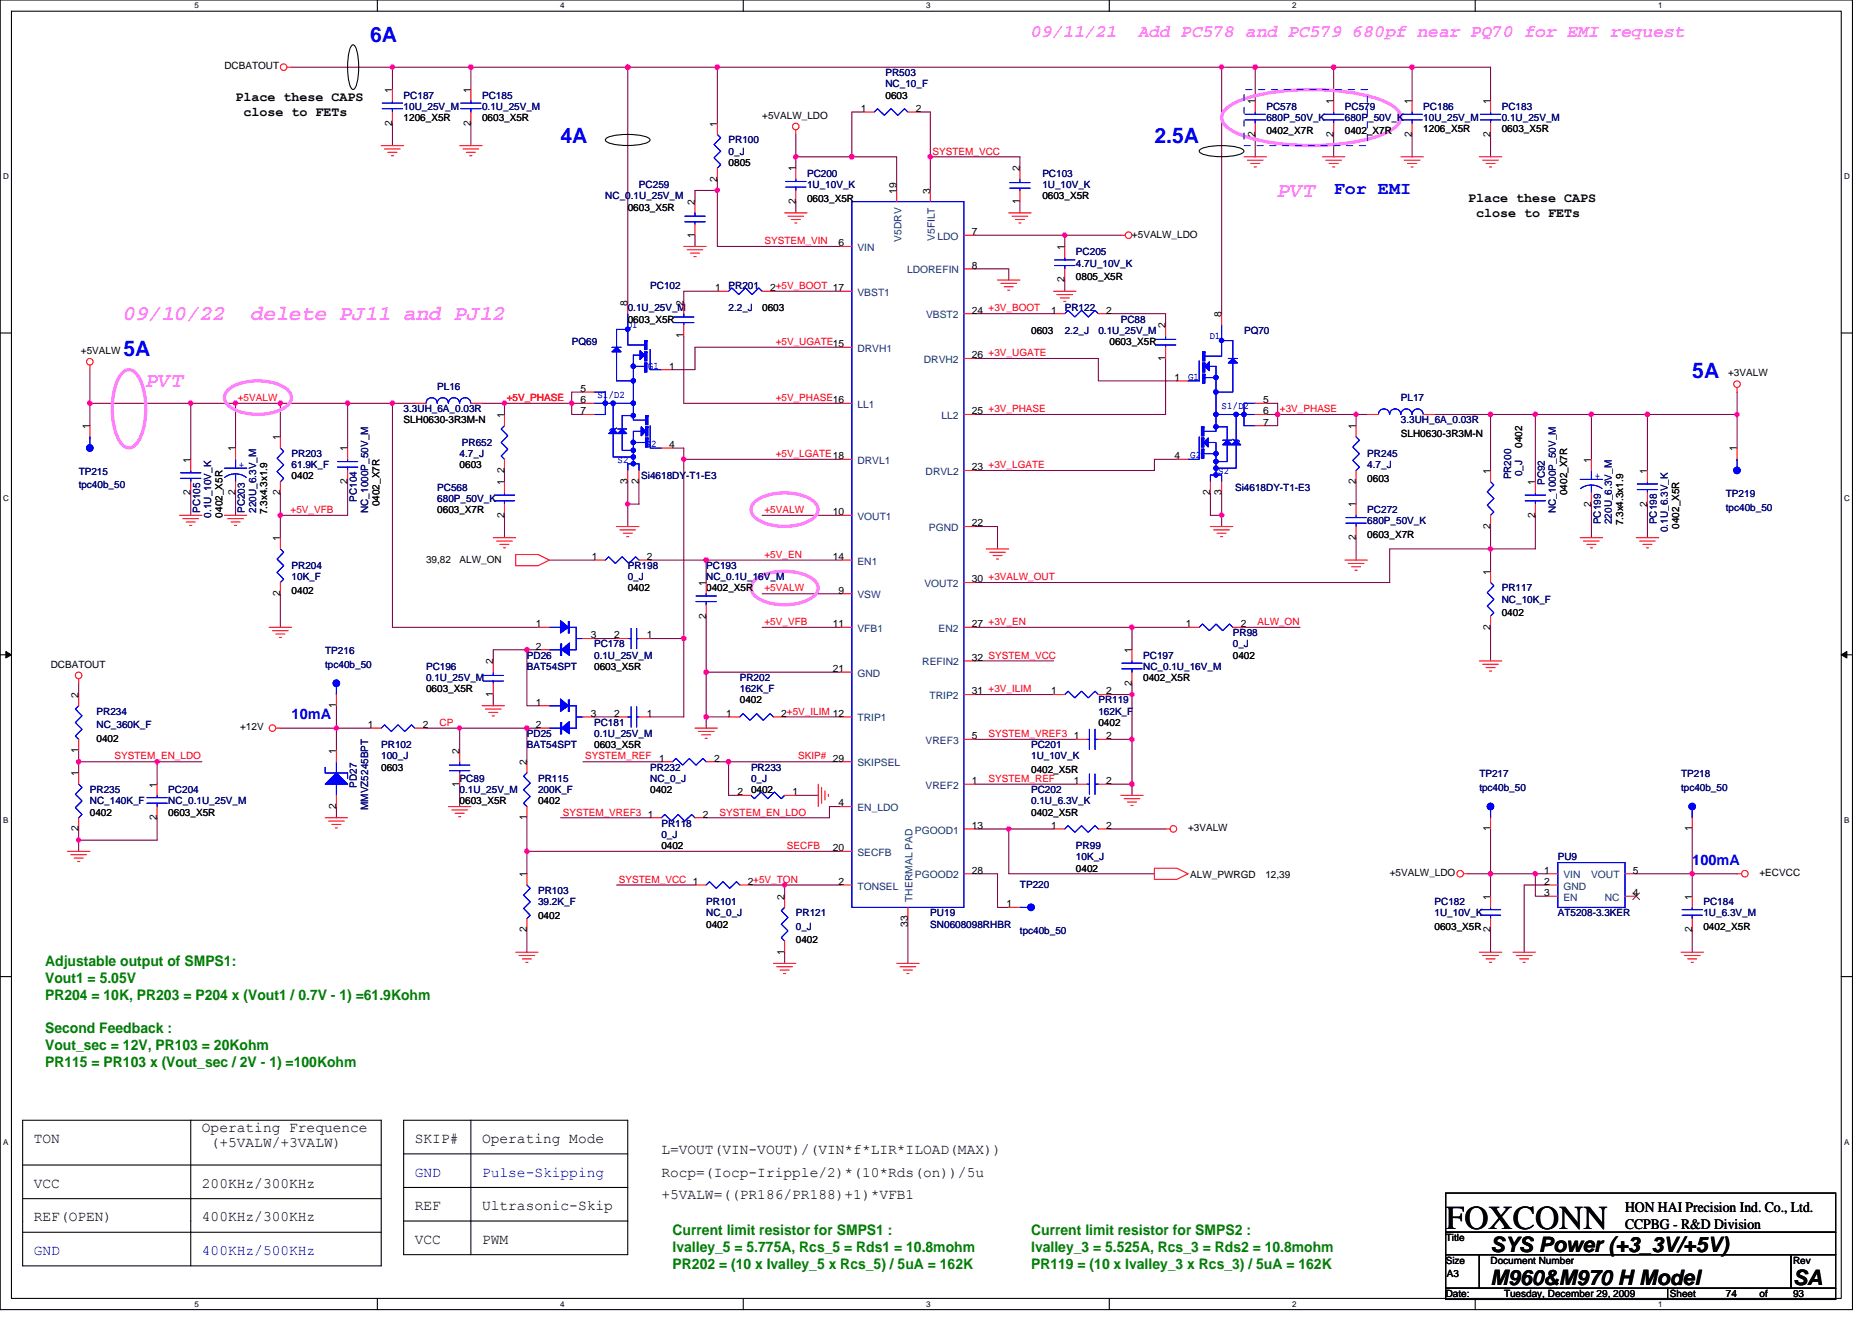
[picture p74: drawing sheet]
<svg xmlns="http://www.w3.org/2000/svg" width="297mm" height="210mm" viewBox="0 0 297 210" stroke-linecap="round" stroke-linejoin="round" font-family="sans-serif">
<defs><g id="words">
<text font-size="5.3" x="229.4" y="195">FOXCONN</text>
<g font-size="3.4" fill="#00f">
<text x="58.7" y="6.7">6A</text>
<text x="88.9" y="22.7">4A</text>
<text x="183.2" y="22.7">2.5A</text>
<text x="19.6" y="56.5">5A</text>
<text x="268.5" y="60">5A</text>
</g>
<g font-size="3.4" fill="#ff80ff">
<text x="202.7" y="31.3">PVT</text>
<text x="19.6" y="50.8">09/10/22</text>
<text x="39.8" y="50.8">delete PJ11 and PJ12</text>
<text x="23.2" y="61.5">PVT</text>
</g>
<g font-size="3.4">
<text x="236.5" y="198.7">SYS Power (+3_3V/+5V)</text>
<text x="236.5" y="204">M960&amp;M970 H Model</text>
<text x="284.5" y="204">SA</text>
</g>
<g font-size="2.8" fill="#ff80ff">
<text x="163.6" y="5.9">09/11/21</text>
<text x="180.6" y="5.9">Add PC578 and PC579 680pf near PQ70 for EMI request</text>
</g>
<text font-size="2.8" fill="#00f" x="211.6" y="30.8">For EMI</text>
<g font-size="2.3" fill="#00f">
<text x="46.3" y="114.2">10mA</text>
<text x="268.5" y="137.3">100mA</text>
<text x="65.8" y="186.8">GND</text>
<text x="76.5" y="186.8">Pulse-Skipping</text>
<text x="5.4" y="199.2">GND</text>
<text x="32" y="199.2">400KHz/500KHz</text>
</g>
<g font-size="2.3" fill="#008000">
<text x="7.2" y="153.3">Adjustable output of SMPS1:</text>
<text x="7.2" y="156">Vout1 = 5.05V</text>
<text x="7.2" y="158.7">PR204 = 10K, PR203 = P204 x (Vout1 / 0.7V - 1) =61.9Kohm</text>
<text x="7.2" y="163.9">Second Feedback :</text>
<text x="7.2" y="166.7">Vout_sec = 12V, PR103 = 20Kohm</text>
<text x="7.2" y="169.4">PR115 = PR103 x (Vout_sec / 2V - 1) =100Kohm</text>
<text x="106.7" y="195.9">Current limit resistor for SMPS1 :</text>
<text x="163.6" y="195.9">Current limit resistor for SMPS2 :</text>
<text x="106.7" y="198.7">Ivalley_5 = 5.775A, Rcs_5 = Rds1 = 10.8mohm</text>
<text x="106.7" y="201.4">PR202 = (10 x Ivalley_5 x Rcs_5) / 5uA = 162K</text>
<text x="163.6" y="198.7">Ivalley_3 = 5.525A, Rcs_3 = Rds2 = 10.8mohm</text>
<text x="163.6" y="201.4">PR119 = (10 x Ivalley_3 x Rcs_3) / 5uA = 162K</text>
</g>
<g font-size="2.3">
<text x="32" y="179.6">Operating Frequence</text>
<text x="5.4" y="181.4">TON</text>
<text x="33.4" y="182.1">(+5VALW/+3VALW)</text>
<text x="65.8" y="181.4">SKIP#</text>
<text x="76.5" y="181.4">Operating Mode</text>
<text x="104.9" y="183.2">L=VOUT(VIN-VOUT)/(VIN*f*LIR*ILOAD(MAX))</text>
<text x="5.4" y="188.5">VCC</text>
<text x="32" y="188.5">200KHz/300KHz</text>
<text x="104.9" y="186.8">Rocp=(Iocp-Iripple/2)*(10*Rds(on))/5u</text>
<text x="104.9" y="190.3">+5VALW=((PR186/PR188)+1)*VFB1</text>
<text x="5.4" y="193.9">REF(OPEN)</text>
<text x="32" y="193.9">400KHz/300KHz</text>
<text x="65.8" y="192.1">REF</text>
<text x="65.8" y="197.4">VCC</text>
<text x="76.5" y="192.1">Ultrasonic-Skip</text>
<text x="76.5" y="197.4">PWM</text>
<text x="257.8" y="192.3">HON HAI Precision Ind. Co., Ltd.</text>
<text x="257.8" y="195">CCPBG - R&amp;D Division</text>
</g>
<g font-size="2.1">
<text x="37.4" y="16">Place these CAPS</text>
<text x="38.6" y="18.4">close to FETs</text>
<text x="233" y="32">Place these CAPS</text>
<text x="234.2" y="34.4">close to FETs</text>
</g>
<g font-size="1.6">
<text x="35.6" y="11">DCBATOUT</text>
<text x="62.2" y="14.8" transform="rotate(-90 62.2 14.8)">1</text>
<text x="74.7" y="14.8" transform="rotate(-90 74.7 14.8)">1</text>
<text x="136.6" y="17.8">1</text>
<text x="140.5" y="15.6">0603</text>
<text x="145.3" y="17.8">2</text>
<text x="199.2" y="16.5" transform="rotate(-90 199.2 16.5)">1</text>
<text x="211.6" y="16.5" transform="rotate(-90 211.6 16.5)">1</text>
<text x="224" y="16.5" transform="rotate(-90 224 16.5)">1</text>
<text x="236.5" y="16.5" transform="rotate(-90 236.5 16.5)">1</text>
<text x="62.2" y="19.9" transform="rotate(-90 62.2 19.9)">2</text>
<text x="64" y="19.2">1206_X5R</text>
<text x="74.7" y="19.9" transform="rotate(-90 74.7 19.9)">2</text>
<text x="76.5" y="19.2">0603_X5R</text>
<text x="113.8" y="20.1" transform="rotate(-90 113.8 20.1)">1</text>
<text x="120.9" y="18.8">+5VALW_LDO</text>
<text x="199.2" y="21.7" transform="rotate(-90 199.2 21.7)">2</text>
<text x="201" y="21.3">0402_X7R</text>
<text x="211.6" y="21.7" transform="rotate(-90 211.6 21.7)">2</text>
<text x="213.4" y="21.3">0402_X7R</text>
<text x="224" y="21.7" transform="rotate(-90 224 21.7)">2</text>
<text x="225.8" y="21">1206_X5R</text>
<text x="236.5" y="21.7" transform="rotate(-90 236.5 21.7)">2</text>
<text x="238.3" y="21">0603_X5R</text>
<text x="113.8" y="28.8" transform="rotate(-90 113.8 28.8)">2</text>
<text x="115.6" y="26.3">0805</text>
<text x="126.3" y="27.2" transform="rotate(-90 126.3 27.2)">1</text>
<text x="161.8" y="27.2" transform="rotate(-90 161.8 27.2)">2</text>
<text x="99.6" y="33.4">0603_X5R</text>
<text x="110.3" y="32.5" transform="rotate(-90 110.3 32.5)">2</text>
<text x="126.3" y="32.4" transform="rotate(-90 126.3 32.4)">2</text>
<text x="128.1" y="32">0603_X5R</text>
<text x="142.3" y="30.8" transform="rotate(-90 142.3 30.8)">19</text>
<text x="147.6" y="30.8" transform="rotate(-90 147.6 30.8)">3</text>
<text x="161.8" y="32.4" transform="rotate(-90 161.8 32.4)">1</text>
<text x="165.4" y="31.6">0603_X5R</text>
<text x="110.3" y="37.7" transform="rotate(-90 110.3 37.7)">1</text>
<text x="133" y="39.1">6</text>
<text x="154.2" y="37.3">7</text>
<text x="168.9" y="39.6" transform="rotate(-90 168.9 39.6)">1</text>
<text x="179.6" y="37.7">+5VALW_LDO</text>
<text x="113.5" y="46.2">1</text>
<text x="122.2" y="46.2">2+5V_BOOT 17</text>
<text x="154.2" y="42.7">8</text>
<text x="168.9" y="44.8" transform="rotate(-90 168.9 44.8)">2</text>
<text x="170.7" y="44.5">0805_X5R</text>
<text x="99.6" y="48.5" transform="rotate(-90 99.6 48.5)">8</text>
<text x="99.6" y="51.2">0603_X5R</text>
<text x="108.5" y="53.7" transform="rotate(-90 108.5 53.7)">1</text>
<text x="108.5" y="48.5" transform="rotate(-90 108.5 48.5)">2</text>
<text x="120.9" y="49.4">0603</text>
<text x="154.2" y="49.8">24 +3V_BOOT</text>
<text x="163.6" y="53">0603</text>
<text x="166.8" y="49.8">1</text>
<text x="175.5" y="49.8">2</text>
<text x="184.9" y="52.1" transform="rotate(-90 184.9 52.1)">2</text>
<text x="193.8" y="50.3" transform="rotate(-90 193.8 50.3)">8</text>
<text x="12.8" y="56.2">+5VALW</text>
<text x="106.2" y="58.7">1</text>
<text x="154.2" y="56.9">26 +3V_UGATE</text>
<text x="176.1" y="54.8">0603_X5R</text>
<text x="184.9" y="57.3" transform="rotate(-90 184.9 57.3)">1</text>
<text x="274.2" y="59.7">+3VALW</text>
<text x="92.1" y="62.2">5</text>
<text x="92.1" y="64">6</text>
<text x="92.1" y="65.8">7</text>
<text x="154.2" y="65.8">25 +3V_PHASE</text>
<text x="186.4" y="60.4">1</text>
<text x="200.4" y="64">5</text>
<text x="200.4" y="65.8">6</text>
<text x="14.2" y="68.1" transform="rotate(-90 14.2 68.1)">1</text>
<text x="37.4" y="71.6" transform="rotate(-90 37.4 71.6)">1</text>
<text x="44.5" y="69.9" transform="rotate(-90 44.5 69.9)">1</text>
<text x="55.1" y="71.6" transform="rotate(-90 55.1 71.6)">1</text>
<text x="64" y="67.2">SLH0630-3R3M-N</text>
<text x="80" y="66.3" transform="rotate(-90 80 66.3)">1</text>
<text x="106.2" y="71.1">4</text>
<text x="200.4" y="67.5">7</text>
<text x="215.2" y="68.1" transform="rotate(-90 215.2 68.1)">1</text>
<text x="222.3" y="69.3">SLH0630-3R3M-N</text>
<text x="241.6" y="71.1" transform="rotate(-90 241.6 71.1)">0402</text>
<text x="275.6" y="71.6" transform="rotate(-90 275.6 71.6)">1</text>
<text x="30.2" y="73.4" transform="rotate(-90 30.2 73.4)">1</text>
<text x="46.3" y="76.1">0402</text>
<text x="55.1" y="76.8" transform="rotate(-90 55.1 76.8)">2</text>
<text x="72.9" y="74.3">0603</text>
<text x="80" y="77" transform="rotate(-90 80 77)">1</text>
<text x="80" y="75.1" transform="rotate(-90 80 75.1)">2</text>
<text x="99.6" y="76.8" transform="rotate(-90 99.6 76.8)">3</text>
<text x="101.4" y="76.8" transform="rotate(-90 101.4 76.8)">2</text>
<text x="154.2" y="74.7">23 +3V_LGATE</text>
<text x="186.4" y="72.9">4</text>
<text x="215.2" y="76.8" transform="rotate(-90 215.2 76.8)">2</text>
<text x="217" y="76.5">0603</text>
<text x="236.5" y="75.2" transform="rotate(-90 236.5 75.2)">1</text>
<text x="243.6" y="77" transform="rotate(-90 243.6 77)">1</text>
<text x="252.5" y="73.4" transform="rotate(-90 252.5 73.4)">1</text>
<text x="261.4" y="75.2" transform="rotate(-90 261.4 75.2)">1</text>
<text x="30.2" y="78.6" transform="rotate(-90 30.2 78.6)">2</text>
<text x="35.3" y="82.1" transform="rotate(-90 35.3 82.1)">0402_X5R</text>
<text x="37.4" y="78.6" transform="rotate(-90 37.4 78.6)">2</text>
<text x="42.4" y="81.6" transform="rotate(-90 42.4 81.6)">7.3x4.3x1.9</text>
<text x="44.5" y="78.6" transform="rotate(-90 44.5 78.6)">2</text>
<text x="60.2" y="80.4" transform="rotate(-90 60.2 80.4)">0402_X7R</text>
<text x="69.4" y="81.4">0603_X7R</text>
<text x="80" y="82.2" transform="rotate(-90 80 82.2)">2</text>
<text x="132.1" y="81.8">10</text>
<text x="154.2" y="83.5">22</text>
<text x="192" y="78.6" transform="rotate(-90 192 78.6)">2</text>
<text x="193.8" y="78.6" transform="rotate(-90 193.8 78.6)">3</text>
<text x="215.2" y="80.5" transform="rotate(-90 215.2 80.5)">1</text>
<text x="236.5" y="83.9" transform="rotate(-90 236.5 83.9)">2</text>
<text x="243.6" y="82.2" transform="rotate(-90 243.6 82.2)">2</text>
<text x="248.7" y="78.6" transform="rotate(-90 248.7 78.6)">0402_X7R</text>
<text x="252.5" y="80.4" transform="rotate(-90 252.5 80.4)">2</text>
<text x="257.6" y="83.4" transform="rotate(-90 257.6 83.4)">7.3x4.3x1.9</text>
<text x="261.4" y="80.4" transform="rotate(-90 261.4 80.4)">2</text>
<text x="266.4" y="83.9" transform="rotate(-90 266.4 83.9)">0402_X5R</text>
<text x="44.5" y="85.9" transform="rotate(-90 44.5 85.9)">1</text>
<text x="67.6" y="89.4">39,82</text>
<text x="72.9" y="89.4">ALW_ON</text>
<text x="93.9" y="88.9">1</text>
<text x="102.6" y="88.9">2</text>
<text x="132.1" y="88.9">14</text>
<text x="215.2" y="85.7" transform="rotate(-90 215.2 85.7)">2</text>
<text x="217" y="85.3">0603_X7R</text>
<text x="44.5" y="94.6" transform="rotate(-90 44.5 94.6)">2</text>
<text x="46.3" y="94.2">0402</text>
<text x="99.6" y="93.9">0402</text>
<text x="112" y="93" transform="rotate(-90 112 93)">1</text>
<text x="112.1" y="93.9">0402_X5R</text>
<text x="133" y="94.2">9</text>
<text x="154.2" y="92.4">30 +3VALW_OUT</text>
<text x="236.5" y="91.2" transform="rotate(-90 236.5 91.2)">1</text>
<text x="85" y="99.5">1</text>
<text x="93.7" y="101.3">3</text>
<text x="97.5" y="101.3">2</text>
<text x="102.6" y="101.3">1</text>
<text x="112" y="98.2" transform="rotate(-90 112 98.2)">2</text>
<text x="132.1" y="99.5">11</text>
<text x="154.2" y="99.5">27 +3V_EN</text>
<text x="188.1" y="99.5">1</text>
<text x="196.9" y="99.5">2</text>
<text x="236.5" y="99.9" transform="rotate(-90 236.5 99.9)">2</text>
<text x="238.3" y="97.8">0402</text>
<text x="8" y="106">DCBATOUT</text>
<text x="78.2" y="105.4" transform="rotate(-90 78.2 105.4)">2</text>
<text x="85" y="103.1">2</text>
<text x="94.3" y="106.3">0603_X5R</text>
<text x="132.1" y="106.7">21</text>
<text x="154.2" y="104.9">32 SYSTEM_VCC</text>
<text x="179.6" y="103.7" transform="rotate(-90 179.6 103.7)">1</text>
<text x="195.6" y="104.5">0402</text>
<text x="12.5" y="110.8" transform="rotate(-90 12.5 110.8)">2</text>
<text x="53.4" y="112.4" transform="rotate(-90 53.4 112.4)">1</text>
<text x="67.6" y="109.9">0603_X5R</text>
<text x="78.2" y="110.6" transform="rotate(-90 78.2 110.6)">1</text>
<text x="85" y="112">1</text>
<text x="93.7" y="113.8">3</text>
<text x="97.5" y="113.8">2</text>
<text x="102.6" y="113.8">1</text>
<text x="115.2" y="113.8">1</text>
<text x="117.4" y="111.7">0402</text>
<text x="124" y="113.8">2+5V_ILIM 12</text>
<text x="154.2" y="110.2">31 +3V_ILIM</text>
<text x="166.8" y="110.2">1</text>
<text x="175.5" y="110.2">2</text>
<text x="179.6" y="108.8" transform="rotate(-90 179.6 108.8)">2</text>
<text x="181.4" y="108.1">0402_X5R</text>
<text x="12.5" y="119.5" transform="rotate(-90 12.5 119.5)">1</text>
<text x="15.3" y="117.7">0402</text>
<text x="38.1" y="115.9">+12V</text>
<text x="53.4" y="119.7" transform="rotate(-90 53.4 119.7)">1</text>
<text x="58.4" y="115.5">1</text>
<text x="67.1" y="115.5">2</text>
<text x="72.9" y="119.7" transform="rotate(-90 72.9 119.7)">2</text>
<text x="85" y="115.5">2</text>
<text x="94.3" y="118.8">0603_X5R</text>
<text x="154.2" y="117.3">5</text>
<text x="170.4" y="117.3">1</text>
<text x="174.3" y="115.2">0402</text>
<text x="175.5" y="117.3">2</text>
<text x="12.5" y="123.2" transform="rotate(-90 12.5 123.2)">1</text>
<text x="24.9" y="125" transform="rotate(-90 24.9 125)">1</text>
<text x="60.5" y="122.3">0603</text>
<text x="72.9" y="124.8" transform="rotate(-90 72.9 124.8)">1</text>
<text x="83.6" y="121.4" transform="rotate(-90 83.6 121.4)">2</text>
<text x="103.2" y="125.9">0402</text>
<text x="104.6" y="120.9">1</text>
<text x="113.3" y="120.9">2</text>
<text x="119.2" y="125.9">0402</text>
<text x="154.2" y="124.4">1</text>
<text x="163.6" y="122.7">0402_X5R</text>
<text x="170.4" y="124.4">1</text>
<text x="175.5" y="124.4">2</text>
<text x="12.5" y="132" transform="rotate(-90 12.5 132)">2</text>
<text x="14.3" y="129.4">0402</text>
<text x="24.9" y="130.2" transform="rotate(-90 24.9 130.2)">2</text>
<text x="26.7" y="129.4">0603_X5R</text>
<text x="53.4" y="128.4" transform="rotate(-90 53.4 128.4)">2</text>
<text x="72.9" y="127.7">0603_X5R</text>
<text x="83.6" y="130.2" transform="rotate(-90 83.6 130.2)">1</text>
<text x="85.4" y="127.7">0402</text>
<text x="102.8" y="129.8">1</text>
<text x="111.5" y="129.8">2</text>
<text x="117" y="126.2">2</text>
<text x="125.7" y="126.2">1</text>
<text x="133" y="128">4</text>
<text x="154.2" y="131.6">13</text>
<text x="163.6" y="129.4">0402_X5R</text>
<text x="166.8" y="131.6">1</text>
<text x="175.5" y="131.6">2</text>
<text x="188.5" y="131.9">+3VALW</text>
<text x="236.5" y="132" transform="rotate(-90 236.5 132)">1</text>
<text x="268.5" y="132" transform="rotate(-90 268.5 132)">1</text>
<text x="104.9" y="134.8">0402</text>
<text x="132.1" y="135.1">20</text>
<text x="83.6" y="139.2" transform="rotate(-90 83.6 139.2)">1</text>
<text x="118.6" y="140.4">2+5V_TON</text>
<text x="124.5" y="142.8" transform="rotate(-90 124.5 142.8)">2</text>
<text x="133" y="140.4">2</text>
<text x="154.2" y="138.7">28</text>
<text x="159.7" y="144">1</text>
<text x="170.7" y="138.3">0402</text>
<text x="188.9" y="139.4">ALW_PWRGD</text>
<text x="200.8" y="139.4">12,39</text>
<text x="220.5" y="139">+5VALW_LDO</text>
<text x="236.5" y="142.8" transform="rotate(-90 236.5 142.8)">1</text>
<text x="245" y="138.7">1</text>
<text x="245" y="142.2">3</text>
<text x="245" y="140.4">2</text>
<text x="259.1" y="142.2">4</text>
<text x="259.1" y="138.7">5</text>
<text x="268.5" y="142.8" transform="rotate(-90 268.5 142.8)">1</text>
<text x="279.2" y="139">+ECVCC</text>
<text x="83.6" y="148" transform="rotate(-90 83.6 148)">2</text>
<text x="85.4" y="145.8">0402</text>
<text x="112.1" y="147.2">0402</text>
<text x="126.3" y="149.7">0402</text>
<text x="144" y="147.1" transform="rotate(-90 144 147.1)">33</text>
<text x="227.6" y="147.6">0603_X5R</text>
<text x="236.5" y="148" transform="rotate(-90 236.5 148)">2</text>
<text x="268.5" y="148" transform="rotate(-90 268.5 148)">2</text>
<text x="270.3" y="147.6">0402_X5R</text>
<text x="124.5" y="151.5" transform="rotate(-90 124.5 151.5)">1</text>
<text x="229.4" y="197">Title</text>
<text x="229.4" y="200.6">Size</text>
<text x="229.6" y="202.7">A3</text>
<text x="236.5" y="200.6">Document Number</text>
<text x="284.5" y="200.6">Rev</text>
<text x="229.4" y="205.9">Date:</text>
<text x="238.7" y="205.9">Tuesday, December 29, 2009</text>
<text x="265" y="205.9">Sheet</text>
<text x="273.9" y="205.9">74</text>
<text x="279.2" y="205.9">of</text>
<text x="284.5" y="205.9">93</text>
</g>
<g font-size="1.6" fill="#000080">
<text x="64" y="15.6">PC187</text>
<text x="64" y="17.4">10U_25V_M</text>
<text x="76.5" y="15.6">PC185</text>
<text x="76.5" y="17.4">0.1U_25V_M</text>
<text x="140.5" y="12.1">PR503</text>
<text x="140.5" y="13.9">NC_10_F</text>
<text x="201" y="17.4">PC578</text>
<text x="213.4" y="17.4">PC579</text>
<text x="225.8" y="17.4">PC186</text>
<text x="238.3" y="17.4">PC183</text>
<text x="115.6" y="22.8">PR100</text>
<text x="201" y="19.2">680P_50V_K</text>
<text x="213.4" y="19.2">680P_50V_K</text>
<text x="225.8" y="19.2">10U_25V_M</text>
<text x="238.3" y="19.2">0.1U_25V_M</text>
<text x="101.4" y="29.9">PC259</text>
<text x="115.6" y="24.5">0_J</text>
<text x="128.1" y="28.1">PC200</text>
<text x="128.1" y="29.9">1U_10V_K</text>
<text x="165.4" y="28.1">PC103</text>
<text x="165.4" y="29.9">1U_10V_K</text>
<text x="96.1" y="31.6">NC_0.1U_25V_M</text>
<text x="170.7" y="40.5">PC205</text>
<text x="103.2" y="45.9">PC102</text>
<text x="115.6" y="45.9">PR201</text>
<text x="170.7" y="42.3">4.7U_10V_K</text>
<text x="99.6" y="49.4">0.1U_25V_M</text>
<text x="115.6" y="49.4">2.2_J</text>
<text x="168.9" y="49.4">PR122</text>
<text x="168.9" y="53">2.2_J</text>
<text x="174.3" y="53">0.1U_25V_M</text>
<text x="177.8" y="51.2">PC88</text>
<text x="197.4" y="53">PQ70</text>
<text x="90.7" y="54.8">PQ69</text>
<text x="64" y="65.4">3.3UH_6A_0.03R</text>
<text x="69.4" y="61.9">PL16</text>
<text x="222.3" y="63.6">PL17</text>
<text x="73.3" y="70.8">PR652</text>
<text x="222.3" y="67.2">3.3UH_6A_0.03R</text>
<text x="12.5" y="75.4">TP215</text>
<text x="12.5" y="77.5">tpc40b_50</text>
<text x="46.3" y="72.5">PR203</text>
<text x="46.3" y="74.3">61.9K_F</text>
<text x="69.4" y="77.9">PC568</text>
<text x="72.9" y="72.5">4.7_J</text>
<text x="101.7" y="76.1">Si4618DY-T1-E3</text>
<text x="196" y="77.9">Si4618DY-T1-E3</text>
<text x="217" y="72.5">PR245</text>
<text x="217" y="74.3">4.7_J</text>
<text x="239.8" y="76.1" transform="rotate(-90 239.8 76.1)">PR200</text>
<text x="241.6" y="75.6" transform="rotate(-90 241.6 75.6)">0_J</text>
<text x="245.1" y="77" transform="rotate(-90 245.1 77)">PC92</text>
<text x="31.7" y="81.4" transform="rotate(-90 31.7 81.4)">PC105</text>
<text x="33.5" y="82.1" transform="rotate(-90 33.5 82.1)">0.1U_10V_K</text>
<text x="38.9" y="81.4" transform="rotate(-90 38.9 81.4)">PC203</text>
<text x="40.6" y="81.4" transform="rotate(-90 40.6 81.4)">220U_6.3V_M</text>
<text x="56.6" y="79.7" transform="rotate(-90 56.6 79.7)">PC104</text>
<text x="58.4" y="81.4" transform="rotate(-90 58.4 81.4)">NC_1000P_50V_M</text>
<text x="69.4" y="79.7">680P_50V_K</text>
<text x="217" y="81.4">PC272</text>
<text x="217" y="83.2">680P_50V_K</text>
<text x="246.9" y="81.4" transform="rotate(-90 246.9 81.4)">NC_1000P_50V_M</text>
<text x="254" y="83.2" transform="rotate(-90 254 83.2)">PC199</text>
<text x="255.8" y="83.2" transform="rotate(-90 255.8 83.2)">220U_6.3V_M</text>
<text x="262.9" y="83.2" transform="rotate(-90 262.9 83.2)">PC198</text>
<text x="273.9" y="78.9">TP219</text>
<text x="273.9" y="81.1">tpc40b_50</text>
<text x="264.7" y="84.5" transform="rotate(-90 264.7 84.5)">0.1U_6.3V_K</text>
<text x="46.3" y="90.3">PR204</text>
<text x="46.3" y="92.1">10K_F</text>
<text x="99.6" y="90.3">PR198</text>
<text x="99.6" y="92.1">0_J</text>
<text x="112.1" y="90.3">PC193</text>
<text x="112.1" y="92.1">NC_0.1U_16V_M</text>
<text x="238.3" y="93.9">PR117</text>
<text x="238.3" y="95.7">NC_10K_F</text>
<text x="195.6" y="101">PR98</text>
<text x="51.6" y="103.8">TP216</text>
<text x="51.6" y="106">tpc40b_50</text>
<text x="67.6" y="106.3">PC196</text>
<text x="83.6" y="104.5">PD26</text>
<text x="83.6" y="106.3">BAT54SPT</text>
<text x="94.3" y="102.8">PC178</text>
<text x="94.3" y="104.5">0.1U_25V_M</text>
<text x="181.4" y="104.5">PC197</text>
<text x="181.4" y="106.3">NC_0.1U_16V_M</text>
<text x="195.6" y="102.8">0_J</text>
<text x="15.3" y="113.4">PR234</text>
<text x="67.6" y="108.1">0.1U_25V_M</text>
<text x="117.4" y="108.1">PR202</text>
<text x="117.4" y="109.9">162K_F</text>
<text x="174.3" y="111.7">PR119</text>
<text x="174.3" y="113.4">162K_F</text>
<text x="15.3" y="115.6">NC_360K_F</text>
<text x="60.5" y="118.8">PR102</text>
<text x="83.6" y="117">PD25</text>
<text x="83.6" y="118.8">BAT54SPT</text>
<text x="94.3" y="115.2">PC181</text>
<text x="94.3" y="117">0.1U_25V_M</text>
<text x="163.6" y="118.8">PC201</text>
<text x="14.3" y="125.9">PR235</text>
<text x="26.7" y="125.9">PC204</text>
<text x="56.6" y="125" transform="rotate(-90 56.6 125)">PD27</text>
<text x="60.5" y="120.5">100_J</text>
<text x="72.9" y="124.1">PC89</text>
<text x="72.9" y="125.9">0.1U_25V_M</text>
<text x="85.4" y="124.1">PR115</text>
<text x="85.4" y="125.9">200K_F</text>
<text x="103.2" y="122.3">PR232</text>
<text x="103.2" y="124.1">NC_0_J</text>
<text x="119.2" y="122.3">PR233</text>
<text x="119.2" y="124.1">0_J</text>
<text x="163.6" y="125.9">PC202</text>
<text x="163.6" y="120.5">1U_10V_K</text>
<text x="234.7" y="123.4">TP217</text>
<text x="234.7" y="125.5">tpc40b_50</text>
<text x="266.7" y="123.4">TP218</text>
<text x="266.7" y="125.5">tpc40b_50</text>
<text x="14.3" y="127.7">NC_140K_F</text>
<text x="26.7" y="127.7">NC_0.1U_25V_M</text>
<text x="58.4" y="128.5" transform="rotate(-90 58.4 128.5)">MMVZ5245BPT</text>
<text x="104.9" y="131.2">PR118</text>
<text x="163.6" y="127.7">0.1U_6.3V_K</text>
<text x="104.9" y="133">0_J</text>
<text x="170.7" y="134.8">PR99</text>
<text x="170.7" y="136.5">10K_J</text>
<text x="247.2" y="136.5">PU9</text>
<text x="85.4" y="141.9">PR103</text>
<text x="85.4" y="143.7">39.2K_F</text>
<text x="112.1" y="143.7">PR101</text>
<text x="161.8" y="141">TP220</text>
<text x="227.6" y="143.7">PC182</text>
<text x="270.3" y="143.7">PC184</text>
<text x="112.1" y="145.4">NC_0_J</text>
<text x="126.3" y="145.4">PR121</text>
<text x="126.3" y="147.6">0_J</text>
<text x="147.6" y="145.4">PU19</text>
<text x="147.6" y="147.2">SN0608098RHBR</text>
<text x="161.8" y="148.3">tpc40b_50</text>
<text x="227.6" y="145.4">1U_10V_K</text>
<text x="247.2" y="145.4">AT5208-3.3KER</text>
<text x="270.3" y="145.4">1U_6.3V_M</text>
</g>
<g font-size="1.6" fill="#f00">
<text x="148" y="24.5">SYSTEM_VCC</text>
<text x="121.3" y="38.8">SYSTEM_VIN</text>
<text x="123.1" y="54.8">+5V_UGATE15</text>
<text x="37.7" y="63.6">+5VALW</text>
<text x="80.4" y="63.6">+5V_PHASE</text>
<text x="123.1" y="63.6">+5V_PHASE16</text>
<text x="203.1" y="65.4">+3V_PHASE</text>
<text x="123.1" y="72.5">+5V_LGATE18</text>
<text x="46.1" y="81.4">+5V_VFB</text>
<text x="121.3" y="81.4">+5VALW</text>
<text x="121.3" y="88.5">+5V_EN</text>
<text x="121.3" y="93.9">+5VALW</text>
<text x="121.3" y="99.2">+5V_VFB</text>
<text x="199.5" y="99.2">ALW_ON</text>
<text x="69.7" y="115.2">CP</text>
<text x="156.9" y="117">SYSTEM_VREF3</text>
<text x="18.2" y="120.5">SYSTEM_EN_LDO</text>
<text x="92.9" y="120.5">SYSTEM_REF</text>
<text x="126.6" y="120.5">SKIP# 29</text>
<text x="156.9" y="124.1">SYSTEM_REF</text>
<text x="89.3" y="129.4">SYSTEM_VREF3</text>
<text x="114.2" y="129.4">SYSTEM_EN_LDO</text>
<text x="124.9" y="134.8">SECFB</text>
<text x="98.2" y="140.1">SYSTEM_VCC 1</text>
</g>
<g font-size="1.6" fill="#004080">
<text x="136.1" y="39.8">VIN</text>
<text x="143" y="38.3" transform="rotate(-90 143 38.3)">V5DRV</text>
<text x="148.4" y="38.2" transform="rotate(-90 148.4 38.2)">V5FILT</text>
<text x="148.8" y="38.1">LDO</text>
<text x="136.1" y="46.9">VBST1</text>
<text x="143.9" y="43.4">LDOREFIN</text>
<text x="146.9" y="50.5">VBST2</text>
<text x="136.1" y="55.8">DRVH1</text>
<text x="146.6" y="57.6">DRVH2</text>
<text x="136.1" y="64.7">LL1</text>
<text x="149.4" y="66.5">LL2</text>
<text x="136.1" y="73.6">DRVL1</text>
<text x="146.9" y="75.4">DRVL2</text>
<text x="136.1" y="82.5">VOUT1</text>
<text x="136.1" y="89.6">EN1</text>
<text x="147.4" y="84.3">PGND</text>
<text x="136.1" y="95">VSW</text>
<text x="146.7" y="93.2">VOUT2</text>
<text x="136.1" y="100.3">VFB1</text>
<text x="148.9" y="100.3">EN2</text>
<text x="136.1" y="107.4">GND</text>
<text x="146.3" y="105.6">REFIN2</text>
<text x="147.5" y="111">TRIP2</text>
<text x="136.1" y="114.5">TRIP1</text>
<text x="146.9" y="118.1">VREF3</text>
<text x="136.1" y="121.6">SKIPSEL</text>
<text x="146.9" y="125.2">VREF2</text>
<text x="136.1" y="128.7">EN_LDO</text>
<text x="136.1" y="135.8">SECFB</text>
<text x="145.2" y="132.3">PGOOD1</text>
<text x="136.1" y="141.2">TONSEL</text>
<text x="144.8" y="143.1" transform="rotate(-90 144.8 143.1)">THERMAL PAD</text>
<text x="145.2" y="139.4">PGOOD2</text>
<text x="248.1" y="139.4">VIN</text>
<text x="248.1" y="143">EN</text>
<text x="248.1" y="141.2">GND</text>
<text x="252.5" y="139.4">VOUT</text>
<text x="254.6" y="143">NC</text>
</g>
<g font-size="1.6" fill="#00f">
<text x="99.4" y="52.1">D1</text>
<text x="191.9" y="53.9">D1</text>
<text x="102.8" y="58.5">G1</text>
<text x="94.8" y="63.1">S1/D2</text>
<text x="188.5" y="60.3">G1</text>
<text x="193.8" y="64.9">S1/D2</text>
<text x="102.4" y="71">G2</text>
<text x="37.9" y="74.3">+</text>
<text x="98" y="73.4">S2</text>
<text x="188.9" y="72.7">G2</text>
<text x="193.3" y="75.2">S2</text>
<text x="253" y="76.1">+</text>
</g>
<g font-size="1.3">
<text x="30.8" y="1.3">5</text>
<text x="88.9" y="1.3">4</text>
<text x="147" y="1.3">3</text>
<text x="205" y="1.3">2</text>
<text x="263.1" y="1.3">1</text>
<text x=".5" y="28.4">D</text>
<text x="292.6" y="28.4">D</text>
<text x=".5" y="79.5">C</text>
<text x="292.6" y="79.5">C</text>
<text x=".5" y="130.6">B</text>
<text x="292.6" y="130.6">B</text>
<text x=".5" y="181.7">A</text>
<text x="292.6" y="181.7">A</text>
<text x="30.8" y="207.4">5</text>
<text x="88.9" y="207.4">4</text>
<text x="147" y="207.4">3</text>
<text x="205" y="207.4">2</text>
<text x="263.1" y="207.4">1</text>
</g>
</g></defs>
<path d="M0 0h293.9v207.9h-293.9zM1.8 1.8h290.4v204.3h-290.4z" fill="none" stroke="#000" stroke-width=".17"/>
<g fill="#fff">
<path d="M30.8 .2h.7v1.4h-.7z"/>
<path d="M30.8 206.3h.7v1.4h-.7z"/>
</g>
<path d="M59.9 0v1.8M59.9 206.1v1.8" fill="none" stroke="#000" stroke-width=".17"/>
<g fill="#fff">
<path d="M88.9 .2h.7v1.4h-.7z"/>
<path d="M88.9 206.3h.7v1.4h-.7z"/>
</g>
<path d="M117.9 0v1.8M117.9 206.1v1.8" fill="none" stroke="#000" stroke-width=".17"/>
<g fill="#fff">
<path d="M147 .2h.7v1.4h-.7z"/>
<path d="M147 206.3h.7v1.4h-.7z"/>
</g>
<path d="M176 0v1.8M176 206.1v1.8" fill="none" stroke="#000" stroke-width=".17"/>
<g fill="#fff">
<path d="M205 .2h.7v1.4h-.7z"/>
<path d="M205 206.3h.7v1.4h-.7z"/>
</g>
<path d="M234.1 0v1.8M234.1 206.1v1.8" fill="none" stroke="#000" stroke-width=".17"/>
<g fill="#fff">
<path d="M263.1 .2h.7v1.4h-.7z"/>
<path d="M263.1 206.3h.7v1.4h-.7z"/>
<path d="M.5 27.3h.9v1.4h-.9z"/>
<path d="M292.6 27.3h.9v1.4h-.9z"/>
<path d="M.5 78.4h.9v1.4h-.9z"/>
<path d="M292.6 78.4h.9v1.4h-.9z"/>
</g>
<path d="M0 52.9h1.8M292.2 52.9h1.7" fill="none" stroke="#000" stroke-width=".17"/>
<g fill="#fff">
<path d="M.5 129.5h.8v1.4h-.8z"/>
<path d="M292.6 129.5h.9v1.4h-.9z"/>
</g>
<path d="M0 103.9h1.8M292.2 103.9h1.7" fill="none" stroke="#000" stroke-width=".17"/>
<path d="M.9 103.4l.9 .5-.9 .5zM292.2 103.9l.8-.5v1z" fill="#000" stroke="#000" stroke-width=".16"/>
<g fill="#fff">
<path d="M.5 180.5h.8v1.4h-.8z"/>
<path d="M292.6 180.5h.9v1.4h-.9z"/>
</g>
<g fill="none" stroke="#000" stroke-width=".17">
<path d="M55.8 7.2l.2-.1a1.51 1.51 0 0 1 .7 1.3 10.7 10.7 0 0 1-.3 5.4l-.4 .4a1.5 1.5 0 0 1-.7-1.3 11.1 11.1 0 0 1 .3-5.4zM96.1 22a8.9 8.9 0 0 1 5.7-.5 1.5 1.5 0 0 1 1.3 .7 1.51 1.51 0 0 1-1.3 .7 10.7 10.7 0 0 1-5.4-.3l-.3-.4zM190.4 23.8a8.9 8.9 0 0 1 5.6-.5 1.5 1.5 0 0 1 1.4 .7 1.51 1.51 0 0 1-1.4 .7 10.7 10.7 0 0 1-5.4-.3l-.3-.4zM0 155h1.8M292.2 155h1.7M3.6 177.8h56.9v23.1h-56.9zM30.3 177.8v23.1M74.7 177.8v21.3M3.6 190.2h56.9M3.6 184.9h56.9M3.6 195.6h56.9M64 188.5h35.6"/>
<path d="M64 183.1h35.6M64 193.8h35.6M64 193.8v5.3h35.6v-5.3M99.6 193.8v-16h-35.6v16M229.4 189.4h61.9v6.2h-61.9zM229.4 195.6h61.9v3.5h-61.9zM229.4 199.1h5.3v5.4h-5.3zM234.7 199.1h49.5v5.4h-49.5zM284.2 199.1h7.1v5.4h-7.1zM229.4 204.5h35.2v1.7h-35.2zM264.6 204.5h26.7v1.7h-26.7z"/>
</g>
<g fill="none" stroke="#800040" stroke-width=".17">
<path d="M46.3 10.7h16M62.3 10.7h12.4M62.3 10.7v3.5M62.3 19.6v3.5M74.7 19.6v3.5M74.7 10.7v3.5M74.7 10.7h24.9M99.6 10.7h14.2M99.6 10.7v37.3M113.8 10.7v8.9M113.8 10.7h80M136.9 17.8h-1.7v7.1"/>
<path d="M145.8 17.8h1.8v7.1M193.8 10.7v39.1M193.8 10.7h5.4M199.2 10.7v5.3M199.2 10.7h12.4M211.6 10.7h12.5M211.6 10.7v5.3M224.1 10.7v5.3M224.1 10.7h12.4v5.3M110.3 37.3v1.8M113.8 28.4v1.8M113.8 30.2h-3.5v1.8"/>
<path d="M113.8 30.2v8.9h19.6M126.3 21.3v3.6M126.3 24.9h8.9M126.3 24.9v1.8M126.3 32v1.8M135.2 24.9h7.1v5.3M147.6 24.9h14.2v1.8M147.6 24.9v5.3M154.7 37.3h14.2M161.8 32v1.8M168.9 37.3v1.8M168.9 37.3h8.9"/>
<path d="M199.2 21.3v3.6M211.6 21.3v3.6M224.1 21.3v3.6M236.5 21.3v3.6M14.3 58.7v5.3M108.5 53.3v10.7h24.9M113.8 46.2h-5.3v1.8M122.7 46.2h10.7M133.4 55.1h-23.1v3.6h-3.6M154.7 42.7h5.4v1.7M154.7 56.9h19.6v3.6h12.4M154.7 49.8h12.5"/>
<path d="M168.9 44.4v1.8M176.1 49.8h8.9v1.8M185 56.9v8.9h-30.3M14.3 64v3.6M14.3 64h16M30.3 64h7.1M30.3 78.2v3.6M30.3 64v8.9M37.4 78.2v3.6M37.4 64v7.1M37.4 64h7.1M44.5 64v5.3"/>
<path d="M44.5 78.2v3.6M44.5 64h10.7M55.2 64h7.1M55.2 76.5v5.3h-10.7M55.2 64v7.1M62.3 64h3.5M62.3 64v35.6h23.1M76.5 64h3.5M80 64v1.8M80 74.7v1.8M80 64h10.7M90.7 64v1.8h1.8"/>
<path d="M90.7 64h1.8M92.5 62.2h-1.8v1.8M99.6 76.5v7.1M101.4 76.5v3.5h-1.8M106.7 71.1h1.8v1.8M108.5 72.9h24.9M108.5 72.9v28.4M186.7 72.9h-3.5v1.8h-28.5M192.1 78.2v3.6h1.7M193.8 78.2v5.4M201 65.8h1.7M201 64h1.7v1.8"/>
<path d="M202.7 65.8v1.8h-1.7M202.7 65.8h12.5M215.2 65.8h1.8M215.2 76.5v3.5M215.2 65.8v1.8M227.6 65.8h8.9M236.5 65.8h7.1M236.5 65.8v8.9M243.6 65.8v10.7M243.6 65.8h8.9M252.5 65.8h8.9M252.5 65.8v7.1"/>
<path d="M261.4 65.8v8.9M261.4 65.8h14.2M275.6 65.8v5.3M275.6 62.2v3.6M44.5 94.2v5.4M44.5 81.8v3.5M80 81.8v3.5M87.2 88.9h7.1M103.2 88.9h8.9M112.1 97.8v8.9M112.1 88.9h21.3M112.1 88.9v3.6"/>
<path d="M120.9 99.6h12.5M120.9 94.2h12.5M120.9 81.8h12.5M154.7 99.6h24.9M154.7 83.6h3.6v3.5M179.6 99.6v3.5M179.6 99.6h8.9M197.4 99.6h8.9M215.2 85.3v3.6M236.5 83.6v3.5M236.5 99.6v5.3M236.5 87.1v3.6"/>
<path d="M236.5 87.1h-16v5.4h-65.8M243.6 81.8v5.3h-7.1M252.5 80v5.3M261.4 80v5.3M12.5 108.5v1.7M12.5 119.1v1.8M44.5 115.6h8.9M53.4 115.6h5.3M53.4 112v3.6M53.4 115.6v3.5M67.6 115.6h5.3M72.9 115.6h10.7"/>
<path d="M72.9 115.6v3.5M78.3 110.2v1.8M83.6 115.6v5.3M83.6 103.1h-5.3v1.8M83.6 115.6h1.8M83.6 103.1h1.8M83.6 103.1v8.9h1.8M94.3 113.8h3.5M94.3 101.3h3.5M103.2 101.3h5.3M108.5 101.3v12.5h-5.3M112.1 113.8h3.5"/>
<path d="M112.1 106.7v7.1M112.1 113.8v1.8M112.1 106.7h21.3M124.5 113.8h8.9M154.7 117.3h16M154.7 110.2h12.5M154.7 104.9h12.5M176.1 110.2h3.5M176.1 117.3h3.5M179.6 108.5v1.7M179.6 117.3v7.2M179.6 110.2v7.1"/>
<path d="M12.5 133.4v1.7M12.5 120.9v1.8M12.5 120.9h12.4M12.5 131.6v1.7M24.9 129.8v3.5h-12.4M24.9 120.9h7.1M24.9 120.9v3.6M53.4 128v1.8M72.9 124.5v3.5M83.6 135.1h49.8M83.6 135.1v3.6M83.6 129.8v5.3"/>
<path d="M88.9 129.8h14.3M92.5 120.9h12.4M113.8 120.9h1.8M115.6 120.9h17.8M115.6 120.9v5.3h1.8M126.3 126.2h3.5M133.4 128h-1.8v1.8h-19.5M154.7 124.5h16M154.7 138.7h3.6v5.3h1.8M154.7 131.6h5.4M160.1 131.6h7.1M160.1 131.6v7.1h23.1"/>
<path d="M176.1 131.6h8.9M176.1 124.5h3.5M179.6 124.5v1.7M233 138.7h3.5M236.5 138.7h7.1v3.5h1.8M236.5 138.7v3.5M236.5 131.6v7.1M243.6 138.7h1.8M259.6 138.7h8.9M268.5 138.7h7.1M268.5 138.7v3.5M268.5 131.6v7.1"/>
<path d="M83.6 147.6v3.5M97.8 140.5h12.5M119.2 140.5h5.3M124.5 140.5h8.9M124.5 151.1v1.8M124.5 140.5v1.7M144.1 145.8v7.1M236.5 147.6v3.5M245.4 140.5h-3.6v10.6M268.5 147.6v3.5"/>
</g>
<g fill="#f0f" stroke="#f0f" stroke-width=".17">
<circle cx="126.3" cy="24.9" r=".35"/>
<circle cx="80" cy="64" r=".35"/>
<circle cx="113.8" cy="30.2" r=".35"/>
<circle cx="55.1" cy="64" r=".35"/>
<circle cx="99.6" cy="10.7" r=".35"/>
<circle cx="74.7" cy="10.7" r=".35"/>
<circle cx="179.6" cy="117.3" r=".35"/>
<circle cx="62.3" cy="64" r=".35"/>
<circle cx="44.5" cy="81.8" r=".35"/>
<circle cx="179.6" cy="110.2" r=".35"/>
<circle cx="147.6" cy="24.9" r=".35"/>
<circle cx="83.6" cy="135.1" r=".35"/>
<circle cx="53.4" cy="115.6" r=".35"/>
<circle cx="112" cy="88.9" r=".35"/>
<circle cx="72.9" cy="115.6" r=".35"/>
<circle cx="83.6" cy="103.1" r=".35"/>
<circle cx="83.6" cy="115.6" r=".35"/>
<circle cx="215.2" cy="65.8" r=".35"/>
<circle cx="99.6" cy="80" r=".35"/>
<circle cx="30.3" cy="64" r=".35"/>
<circle cx="108.5" cy="72.9" r=".35"/>
<circle cx="243.6" cy="138.7" r=".35"/>
<circle cx="193.8" cy="10.7" r=".35"/>
<circle cx="199.2" cy="10.7" r=".35"/>
<circle cx="179.6" cy="124.4" r=".35"/>
<circle cx="37.4" cy="64" r=".35"/>
<circle cx="113.8" cy="10.7" r=".35"/>
<circle cx="236.5" cy="138.7" r=".35"/>
<circle cx="243.6" cy="65.8" r=".35"/>
<circle cx="193.8" cy="81.8" r=".35"/>
<circle cx="160" cy="131.6" r=".35"/>
<circle cx="135.2" cy="24.9" r=".35"/>
<circle cx="268.5" cy="138.7" r=".35"/>
<circle cx="168.9" cy="37.3" r=".35"/>
<circle cx="108.5" cy="101.3" r=".35"/>
<circle cx="44.5" cy="64" r=".35"/>
<circle cx="62.3" cy="10.7" r=".35"/>
<circle cx="252.5" cy="65.8" r=".35"/>
<circle cx="275.6" cy="65.8" r=".35"/>
<circle cx="261.4" cy="65.8" r=".35"/>
<circle cx="112" cy="106.7" r=".35"/>
<circle cx="179.6" cy="99.6" r=".35"/>
<circle cx="124.5" cy="140.4" r=".35"/>
<circle cx="112" cy="113.8" r=".35"/>
<circle cx="24.9" cy="120.9" r=".35"/>
<circle cx="12.5" cy="120.9" r=".35"/>
<circle cx="236.5" cy="65.8" r=".35"/>
<circle cx="115.6" cy="120.9" r=".35"/>
<circle cx="12.5" cy="133.3" r=".35"/>
<circle cx="90.7" cy="64" r=".35"/>
<circle cx="236.5" cy="87.1" r=".35"/>
<circle cx="202.7" cy="65.8" r=".35"/>
<circle cx="14.3" cy="64" r=".35"/>
<circle cx="224.1" cy="10.7" r=".35"/>
<circle cx="211.6" cy="10.7" r=".35"/>
</g>
<g fill="none" stroke="#f00" stroke-width=".17">
<path d="M45.5 10.7h.8M62.3 14.2v1.8M62.3 17.8v1.8M74.7 14.2v1.8M74.7 17.8v1.8M113.8 19.6v1.7M136.9 17.8h1.8M144.1 17.8h1.7M199.2 16v1.8M199.2 19.6v1.7M211.6 16v1.8M211.6 19.6v1.7"/>
<path d="M224.1 16v1.8M224.1 19.6v1.7M236.5 16v1.8M236.5 19.6v1.7M60.5 23.1h3.5M61 23.6h2.5M61.5 24.2h1.5M62.1 24.7h.3M72.9 23.1h3.6M73.5 23.6h2.5M74 24.2h1.4M74.5 24.7h.4"/>
<path d="M108.5 39.1h3.6M109 39.6h2.5M110.3 32v1.8M110.3 35.6v1.7M113.8 26.7v1.7M124.5 33.8h3.6M125 34.3h2.5M125.6 34.8h1.4M126.1 35.4h.3M126.3 20.6v.7M126.3 26.7v1.7M126.3 30.2v1.8"/>
<path d="M133.4 39.1h1.8M142.3 30.2v1.8M147.6 30.2v1.8M152.9 37.3h1.8M160.1 33.8h3.5M160.6 34.3h2.5M161.1 34.8h1.5M161.7 35.4h.3M161.8 26.7v1.7M161.8 30.2v1.8M168.9 39.1v1.8M177.8 37.3h.8"/>
<path d="M197.4 24.9h3.6M197.9 25.4h2.5M198.5 26h1.4M199 26.5h.3M209.8 24.9h3.6M210.4 25.4h2.5M210.9 26h1.4M211.5 26.5h.3M222.3 24.9h3.5M222.8 25.4h2.5M223.3 26h1.5M223.9 26.5h.3"/>
<path d="M234.7 24.9h3.6M235.3 25.4h2.5M235.8 26h1.4M236.3 26.5h.4M14.3 58v.7M99.6 48v1.8M104.9 58.7h1.8M108.5 48v1.8M108.5 51.6v1.7M109.6 40.2h1.4M110.1 40.7h.3M113.8 46.2h1.8"/>
<path d="M120.9 46.2h1.8M133.4 46.2h1.8M133.4 55.1h1.8M152.9 42.7h1.8M152.9 49.8h1.8M152.9 56.9h1.8M158.3 44.4h3.5M158.8 45h2.5M159.3 45.5h1.5M159.9 46.1h.3M167.2 49.8h1.7M167.2 46.2h3.5"/>
<path d="M167.7 46.8h2.5M168.2 47.3h1.5M168.8 47.8h.3M168.9 42.7v1.7M174.3 49.8h1.8M185 51.6v1.7M185 55.1v1.8M193.8 49.8v1.8M14.3 67.6v1.7M30.3 72.9v1.8M30.3 76.5v1.7M37.4 71.1v1.8"/>
<path d="M37.4 76.5v1.7M44.5 69.3v1.8M44.5 76.5v1.7M55.2 71.1v1.8M55.2 74.7v1.8M65.8 64h1.8M74.7 64h1.8M80 65.8v1.8M80 72.9v1.8M80 76.5v1.7M92.5 64h1.8M92.5 62.2h1.8"/>
<path d="M92.5 65.8h1.8M99.6 74.7v1.8M101.4 74.7v1.8M104.9 71.1h1.8M133.4 64h1.8M133.4 72.9h1.8M152.9 65.8h1.8M152.9 74.7h1.8M186.7 72.9h1.8M186.7 60.5h1.8M192.1 76.5v1.7M193.8 76.5v1.7"/>
<path d="M199.2 64h1.8M199.2 65.8h1.8M199.2 67.6h1.8M215.2 67.6v1.7M215.2 74.7v1.8M217 65.8h1.7M225.8 65.8h1.8M236.5 74.7v1.8M243.6 76.5v1.7M252.5 72.9v1.8M252.5 78.2v1.8M261.4 74.7v1.8"/>
<path d="M261.4 78.2v1.8M275.6 71.1v1.8M275.6 61.5v.7M28.5 81.8h3.5M29 82.3h2.5M29.5 82.8h1.5M30.1 83.4h.3M35.6 81.8h3.6M36.1 82.3h2.5M36.7 82.8h1.4M37.2 83.4h.3M42.7 99.6h3.6"/>
<path d="M44.5 85.3v1.8M44.5 92.5v1.7M78.3 85.3h3.5M78.8 85.9h2.5M79.3 86.4h1.5M79.9 87h.3M80 80v1.8M81.8 88h3.6l1.8 .9-1.8 .9h-3.6zM85.4 99.6h1.8M94.3 88.9h1.8M97.8 83.6h3.6M98.4 84.1h2.5"/>
<path d="M98.9 84.6h1.4M99.4 85.2h.4M101.4 88.9h1.8M112.1 92.5v1.7M112.1 96v1.8M133.4 99.6h1.8M133.4 94.2h1.8M133.4 81.8h1.8M133.4 88.9h1.8M152.9 99.6h1.8M152.9 83.6h1.8M152.9 92.5h1.8"/>
<path d="M156.5 87.1h3.6M157 87.7h2.5M157.6 88.2h1.4M158.1 88.7h.4M188.5 99.6h1.8M192.1 83.6h3.5M192.6 84.1h2.5M193.1 84.6h1.5M193.7 85.2h.3M195.6 99.6h1.8M213.4 88.9h3.6M213.9 89.4h2.5"/>
<path d="M214.5 90h1.4M215 90.5h.3M215.2 80v1.8M215.2 83.6v1.7M236.5 81.8v1.8M236.5 90.7v1.8M236.5 97.8v1.8M243.6 80v1.8M250.7 85.3h3.6M251.3 85.9h2.5M251.8 86.4h1.4M252.3 87h.4"/>
<path d="M259.6 85.3h3.6M260.2 85.9h2.5M260.7 86.4h1.4M261.2 87h.4M12.5 110.2v1.8M12.5 117.3v1.8M12.5 107.7v.8M43.2 100.1h2.5M43.8 115.6h.7M43.8 100.6h1.4M44.3 101.2h.4M53.4 110.2v1.8"/>
<path d="M53.4 119.1v1.8M58.7 115.6h1.8M65.8 115.6h1.8M72.9 119.1v1.8M76.5 112h3.5M77 112.5h2.5M77.6 113.1h1.4M78.1 113.6h.3M78.3 104.9v1.8M78.3 108.5v1.7M85.4 103.1h1.8M85.4 115.6h1.8"/>
<path d="M85.4 112h1.8M92.5 113.8h1.8M92.5 101.3h1.8M97.8 113.8h1.8M97.8 101.3h1.8M101.4 113.8h1.8M101.4 101.3h1.8M110.3 115.6h3.5M110.8 116.1h2.5M111.3 116.6h1.5M111.9 117.2h.3M115.6 113.8h1.8"/>
<path d="M122.7 113.8h1.8M133.4 113.8h1.8M133.4 106.7h1.8M152.9 117.3h1.8M152.9 110.2h1.8M152.9 104.9h1.8M167.2 110.2h1.7M170.7 117.3h1.8M174.3 117.3h1.8M174.3 110.2h1.8M179.6 103.1v1.8M179.6 106.7v1.8"/>
<path d="M234.7 104.9h3.6M235.3 105.4h2.5M235.8 106h1.4M236.3 106.5h.4M10.7 135.1h3.6M11.2 135.7h2.5M11.8 136.2h1.4M12.3 136.7h.4M12.5 122.7v1.8M12.5 129.8v1.8M24.9 124.5v1.7M24.9 128v1.8"/>
<path d="M51.6 129.8h3.6M52.1 130.3h2.5M52.7 130.9h1.4M53.2 131.4h.3M53.4 126.2v1.8M71.2 128h3.5M71.7 128.5h2.5M72.2 129.1h1.5M72.8 129.6h.3M72.9 122.7v1.8M83.6 120.9v1.8M83.6 128v1.8"/>
<path d="M83.6 138.7v1.8M103.2 129.8h1.7M104.9 120.9h1.8M110.3 129.8h1.8M112.1 120.9h1.7M117.4 126.2h1.8M124.5 126.2h1.8M129.8 124.5v3.5M130.4 125v2.5M130.9 125.5v1.5M131.4 126.1v.3M133.4 128h1.8"/>
<path d="M133.4 135.1h1.8M133.4 120.9h1.8M152.9 124.5h1.8M152.9 131.6h1.8M152.9 138.7h1.8M167.2 131.6h1.7M170.7 124.5h1.8M174.3 124.5h1.8M174.3 131.6h1.8M177.8 126.2h3.6M178.4 126.8h2.5M178.9 127.3h1.4"/>
<path d="M179.4 127.8h.4M183.2 137.8h3.5l1.8 .9-1.8 .9h-3.5zM185 131.6h.7M232.2 138.7h.8M236.5 129.8v1.8M245.4 138.7h1.8M257.8 138.7h1.8M268.5 129.8v1.8M275.6 138.7h.7M81.8 151.1h3.6M82.4 151.7h2.5M82.9 152.2h1.4"/>
<path d="M83.4 152.7h.4M83.6 145.8v1.8M110.3 140.5h1.8M117.4 140.5h1.8M122.7 152.9h3.6M123.3 153.4h2.4M123.8 154h1.4M124.3 154.5h.4M124.5 142.2v1.8M124.5 149.4v1.7M133.4 140.5h1.8M142.3 152.9h3.5"/>
<path d="M142.8 153.4h2.5M143.3 154h1.5M143.9 154.5h.3M144.1 144v1.8M160.1 144h1.7M234.7 151.1h3.6M235.3 151.7h2.5M235.8 152.2h1.4M236.3 152.7h.4M236.5 142.2v1.8M236.5 145.8v1.8M240.1 151.1h3.5"/>
<path d="M240.6 151.7h2.5M241.1 152.2h1.5M241.7 152.7h.3M245.4 142.2h1.8M245.4 140.5h1.8M257.8 142.2h1.8M266.7 151.1h3.6M267.3 151.7h2.5M267.8 152.2h1.4M268.3 152.7h.4M268.5 142.2v1.8M268.5 145.8v1.8"/>
<circle cx="45" cy="10.7" r=".52"/>
<circle cx="126.3" cy="20.1" r=".52"/>
<circle cx="179.1" cy="37.3" r=".52"/>
<circle cx="14.2" cy="57.4" r=".52"/>
<circle cx="275.6" cy="61" r=".52"/>
<circle cx="12.5" cy="107.2" r=".52"/>
<circle cx="43.2" cy="115.6" r=".52"/>
<circle cx="186.2" cy="131.6" r=".52"/>
<circle cx="231.7" cy="138.7" r=".52"/>
<circle cx="276.9" cy="138.7" r=".52"/>
</g>
<path d="M194.3 17.6a10.6 10.6 0 0 1 5.6-2.6 39.8 39.8 0 0 1 18.8 .7 6 6 0 0 1 3.5 2.4 1.85 1.85 0 0 1-.9 2.2 15.2 15.2 0 0 1-6.6 2.3 39.6 39.6 0 0 1-17.3-1 6 6 0 0 1-3.4-2.4l-.2-.6 .2-.5zM19.5 59.1a1.41 1.41 0 0 1 2.3 .4 11.4 11.4 0 0 1 1 8.5 4.6 4.6 0 0 1-1.9 3 1.49 1.49 0 0 1-1.8-.8 11.5 11.5 0 0 1-.9-8.5 5.3 5.3 0 0 1 1.3-2.6zM36 62.1a6.7 6.7 0 0 1 4.9-1.6 6.8 6.8 0 0 1 4.9 1.6 1.59 1.59 0 0 1-.5 2.5 8.8 8.8 0 0 1-8.8 0 1.65 1.65 0 0 1-.5-2.5zM119.6 79.8a6.7 6.7 0 0 1 4.9-1.6 6.8 6.8 0 0 1 4.9 1.6 1.59 1.59 0 0 1-.5 2.6 8.8 8.8 0 0 1-8.8 0 1.65 1.65 0 0 1-.5-2.6zM119.6 92.3a6.7 6.7 0 0 1 4.9-1.6 6.8 6.8 0 0 1 4.9 1.6 1.59 1.59 0 0 1-.5 2.5 8.8 8.8 0 0 1-8.8 0 1.65 1.65 0 0 1-.5-2.5z" fill="none" stroke="#ff80ff" stroke-width=".53"/>
<path d="M197.4 14.2h19.6v8.9h-19.6z" fill="none" stroke="#00f" stroke-width=".16" stroke-dasharray="1 1 1 1 1 1 1 1"/>
<g fill="none" stroke="#00f" stroke-width=".17">
<path d="M60.7 17.3h3.2M60.7 16.4h3.2M62.3 16v.4M62.3 17.3v.5M73.1 17.3h3.2M73.1 16.4h3.2M74.7 16v.4M74.7 17.3v.5M138.7 17.8l.6-.5 1 1 1.1-1 1 1 1.1-1 .6 .5M197.6 19h3.2M197.6 18.1h3.2M199.2 17.8v.3"/>
<path d="M199.2 19v.6M210 19h3.2M210 18.1h3.2M211.6 17.8v.3M211.6 19v.6M222.5 19h3.2M222.5 18.1h3.2M224.1 17.8v.3M224.1 19v.6M234.9 19h3.2M234.9 18.1h3.2M236.5 17.8v.3"/>
<path d="M236.5 19v.6M108.7 34.3h3.2M108.7 35.2h3.2M110.3 35.2v.4M110.3 33.8v.5M113.8 21.3l.6 .6-1.1 1 1.1 1.1-1.1 1.1 1.1 1-.6 .6M124.7 29.7h3.2M124.7 28.8h3.2M126.3 28.4v.4M126.3 29.7v.5M135.2 32h17.7v112h-17.7zM160.2 29h3.2"/>
<path d="M160.2 29.9h3.2M161.8 29.9v.3M161.8 28.4v.6M97.1 55.1h1.4M99.6 52.5v2.3h2.7M99.6 49.8v2.1M99.6 52.3h-1.8v8.2h2.7M100.5 58.1v6.3M100.5 58.1h1.8v.2M102.3 56.4h-1.8v1.7M103.2 55.5v3.2h1.7M106.9 50.3h3.2"/>
<path d="M106.9 51.2h3.2M108.5 51.2v.4M108.5 49.8v.5M115.6 46.2l.5-.5 1.1 1.1 1.1-1.1 1 1.1 1.1-1.1 .5 .5M167.3 42.1h3.3M167.3 41.3h3.3M168.9 40.9v.4M168.9 42.1v.6M168.9 49.8l.6-.5 1.1 1 1-1 1.1 1 1.1-1 .5 .5M183.3 53.9h3.3M183.3 54.8h3.3M185 54.8v.3"/>
<path d="M185 53.3v.6M190.3 57.3v3.2h-1.8M191.2 58.1h1.8v1.8M193 59.9v6.2M193 59.9h-1.8v.2M193.8 51.6v2.1M193.8 54.1h1.8v8.1h-2.6M193.8 54.2v2.3h-2.6M194.9 56.9h1.4M14.3 69.5v-.2v1.3M28.7 75.9h3.2M28.7 75h3.2"/>
<path d="M30.3 74.7v.3M30.3 75.9v.6M35.6 74.3h3.6M35.6 75.8a2.86 2.86 0 0 1 3.5 0M37.4 75.2v1.3M37.4 72.9v1.4M44.5 71.1l.5 .5-1 1.1 1 1.1-1 1 1 1.1-.5 .6M53.5 74.1h3.3M53.5 73.3h3.3M55.2 72.9v.4M55.2 74.1v.6M67.6 64a.88 .88 0 0 1 .9-.9 .88 .88 0 0 1 .9 .9"/>
<path d="M69.4 64a.88 .88 0 0 1 .9-.9 .88 .88 0 0 1 .8 .9M71.2 64a.88 .88 0 0 1 .8-.9 .88 .88 0 0 1 .9 .9M72.9 64a.88 .88 0 0 1 .9-.9 .88 .88 0 0 1 .9 .9M78.4 79.5h3.3M78.4 78.6h3.3M80 78.2v.4M80 79.5v.5M80 67.6l-.5 .5 1.1 1.1-1.1 1 1.1 1.1-1.1 1.1 .5 .5M94.3 62.2h1.8v3.6h-1.8M94.3 64h6.2M97.3 64v8.5h3.2M97.8 67.9l-.1 .2h-.8l-.1 .2"/>
<path d="M98 68.1h1.4M99.6 74.7v-1.1h1.8v1.1M100.5 64.2v2.5h1.9M100.5 70.2v3.4M100.5 70.2h1.9M100.5 66h-1.8v5.5h1.8M102.4 68.5h-1.9v1.7M103.2 67.6v3.5h1.7M190.3 69.3v3.6h-1.8M191 70.2h2v1.8M191 72h2M192.1 76.5v-1.1h1.7v1.1"/>
<path d="M193 65.8h6.2M193 66v2.5h-2M193 72v3.4M193 67.7h1.7v5.6h-1.7M194 69.9h1.4M195.6 69.7l.2 .2h.7l.2 .2M196.1 65.8v8.5h-3.1M199.2 64h-1.8v3.6h1.8M215.2 69.3l.5 .6-1.1 1.1 1.1 1-1.1 1.1 1.1 1-.5 .6M218.7 65.8a.88 .88 0 0 1 .9-.9 .88 .88 0 0 1 .9 .9M220.5 65.8a.88 .88 0 0 1 .9-.9 .88 .88 0 0 1 .9 .9M222.3 65.8a.88 .88 0 0 1 .9-.9 .88 .88 0 0 1 .8 .9 .89 .89 0 0 1 .9-.9 .89 .89 0 0 1 .9 .9"/>
<path d="M236.5 76.5l.5 .5-1 1.1 1 1-1 1.1 1 1.1-.5 .5M242 79.5h3.2M242 78.6h3.2M243.6 78.2v.4M243.6 79.5v.5M250.7 76.1h3.6M250.8 77.6a2.86 2.86 0 0 1 3.4 0M252.5 77v1.2M252.5 74.7v1.4M259.8 77.7h3.2M259.8 76.8h3.2M261.4 76.5v.3"/>
<path d="M261.4 77.7v.5M275.6 73.1v-.2v1.2M44.5 87.1l.5 .6-1 1 1 1.1-1 1 1 1.1-.5 .6M87.2 99.6h1.7M90.2 99.6h1.2v3.5h-1.2M96.1 88.9l.5-.5 1.1 1 1-1 1.1 1 1.1-1 .5 .5M100.1 99.7v3.3M101 99.7v3.3M110.4 95.5h3.3M110.4 94.6h3.3M112.1 94.2v.4M112.1 95.5v.5"/>
<path d="M190.3 99.6l.5-.6 1.1 1.1 1.1-1.1 1 1.1 1.1-1.1 .5 .6M213.6 83h3.2M213.6 82.1h3.2M215.2 81.8v.3M215.2 83v.6M236.5 92.5l.5 .5-1 1.1 1 1-1 1.1 1 1.1-.5 .5M12.5 112l-.5 .5 1 1.1-1 1.1 1 1-1 1.1 .5 .5M53.4 109v1.2v-.1M60.5 115.6l.5-.6 1.1 1.1 1.1-1.1 1 1.1 1.1-1.1 .5 .6M76.7 107.2h3.2M76.7 108.1h3.2M78.3 108.1v.4"/>
<path d="M78.3 106.7v.5M87.2 103.1h1.7M87.2 112h1.7M87.2 115.6h1.7M90.2 112h1.2v3.6h-1.2M91.6 101.3h.9M91.6 113.8h.9M99.6 113.8h.5M99.6 101.3h.5M100.1 112.2v3.2M101 112.2v3.2M101 113.8h.4"/>
<path d="M101 101.3h.4M117.4 113.8l.5-.5 1.1 1 1.1-1 1 1 1.1-1 .5 .5M168.9 110.2l.6-.5 1.1 1.1 1-1.1 1.1 1.1 1.1-1.1 .5 .5M172.5 117.3h.4M172.9 115.7v3.3M173.8 115.7v3.3M173.8 117.3h.5M178 106.2h3.2M178 105.3h3.2M179.6 104.9v.4M179.6 106.2v.5M12.5 124.5l.5 .5-1 1.1 1 1-1 1.1 1 1.1-.5 .5"/>
<path d="M23.3 127.5h3.2M23.3 126.6h3.2M24.9 126.2v.4M24.9 127.5v.5M51.6 121.8v.9h3.6v.9M53.4 124.5v1.7M53.4 120.9v1.8M71.3 121.4h3.2M71.3 122.3h3.2M72.9 122.3v.4M72.9 120.9v.5M83.6 122.7l-.5 .5 1 1.1-1 1 1 1.1-1 1.1 .5 .5"/>
<path d="M104.9 129.8l.6-.5 1 1 1.1-1 1.1 1 1-1 .6 .5M106.7 120.9l.5-.5 1.1 1 1.1-1 1 1 1.1-1 .6 .5M119.2 126.2l.5 .6 1.1-1.1 1 1.1 1.1-1.1 1.1 1.1 .5-.6M168.9 131.6l.6-.6 1.1 1.1 1-1.1 1.1 1.1 1.1-1.1 .5 .6M172.5 124.5h.4M172.9 122.9v3.2M173.8 122.9v3.2M173.8 124.5h.5M236.5 128.5v1.3v-.2M247.2 136.9h10.6v7.1h-10.6zM268.5 128.5v1.3v-.2M83.6 140.5l.5 .5-1 1.1 1 1-1 1.1 1 1.1-.5 .5"/>
<path d="M112.1 140.5l.5-.6 1.1 1.1 1-1.1 1.1 1.1 1.1-1.1 .5 .6M124.5 144l-.5 .5 1 1.1-1 1.1 1 1-1 1.1 .5 .6M162 144h-.2h1.3M234.9 145.3h3.2M234.9 144.4h3.2M236.5 144v.4M236.5 145.3v.5M266.9 145.3h3.2M266.9 144.4h3.2M268.5 144v.4M268.5 145.3v.5"/>
</g>
<g fill="#00f" stroke="#00f" stroke-width=".17">
<path d="M98 68.8l.7-.7 .7 .7z" fill-rule="evenodd"/>
<path d="M101.7 67.7l.7 .8-.7 .7z" fill-rule="evenodd"/>
<path d="M102.4 66v1.4h.4v-1.4z" fill-rule="evenodd"/>
<path d="M102.4 67.7v1.5h.4v-1.5z" fill-rule="evenodd"/>
<path d="M102.4 69.5v1.5h.4v-1.5z" fill-rule="evenodd"/>
<path d="M102.3 54.1v1.4h.3v-1.4z" fill-rule="evenodd"/>
<path d="M102.3 55.8v1.5h.3v-1.5z" fill-rule="evenodd"/>
<path d="M102.3 57.6v1.4h.3v-1.4z" fill-rule="evenodd"/>
<path d="M101.6 55.6l.7 .8-.7 .7z" fill-rule="evenodd"/>
<path d="M97.1 55.8l.7-.7 .7 .7z" fill-rule="evenodd"/>
<path d="M96.6 68.8l.7-.7 .7 .7z" fill-rule="evenodd"/>
<path d="M98 68.8l.7-.7 .7 .7z" fill-rule="evenodd"/>
<path d="M101.7 67.7l.7 .8-.7 .7z" fill-rule="evenodd"/>
<path d="M102.4 66v1.4h.4v-1.4z" fill-rule="evenodd"/>
<path d="M102.4 67.7v1.5h.4v-1.5z" fill-rule="evenodd"/>
<path d="M102.4 69.5v1.5h.4v-1.5z" fill-rule="evenodd"/>
<path d="M102.3 54.1v1.4h.3v-1.4z" fill-rule="evenodd"/>
<path d="M102.3 55.8v1.5h.3v-1.5z" fill-rule="evenodd"/>
<path d="M102.3 57.6v1.4h.3v-1.4z" fill-rule="evenodd"/>
<path d="M101.6 55.6l.7 .8-.7 .7z" fill-rule="evenodd"/>
<path d="M97.1 55.8l.7-.7 .7 .7z" fill-rule="evenodd"/>
<path d="M96.6 68.8l.7-.7 .7 .7z" fill-rule="evenodd"/>
<path d="M51.6 124.5l1.8-1.8 1.8 1.8z" fill-rule="evenodd"/>
<path d="M51.6 124.5l1.8-1.8 1.8 1.8z" fill-rule="evenodd"/>
<path d="M89.1 103.1l1.3-1v1.9z" fill-rule="evenodd"/>
<path d="M88.9 102.2v1.8h.2v-1.8z" fill-rule="evenodd"/>
<path d="M88.9 98.5l1.3 1.1-1.3 .9z" fill-rule="evenodd"/>
<path d="M90.2 98.7v1.8h.2v-1.8z" fill-rule="evenodd"/>
<path d="M89.1 103.1l1.3-1v1.9z" fill-rule="evenodd"/>
<path d="M88.9 102.2v1.8h.2v-1.8z" fill-rule="evenodd"/>
<path d="M88.9 98.5l1.3 1.1-1.3 .9z" fill-rule="evenodd"/>
<path d="M90.2 98.7v1.8h.2v-1.8z" fill-rule="evenodd"/>
<path d="M89.1 115.6l1.3-1.1v2z" fill-rule="evenodd"/>
<path d="M88.9 114.7v1.8h.2v-1.8z" fill-rule="evenodd"/>
<path d="M88.9 111l1.3 1-1.3 .9z" fill-rule="evenodd"/>
<path d="M90.2 111.1v1.8h.2v-1.8z" fill-rule="evenodd"/>
<path d="M89.1 115.6l1.3-1.1v2z" fill-rule="evenodd"/>
<path d="M88.9 114.7v1.8h.2v-1.8z" fill-rule="evenodd"/>
<path d="M88.9 111l1.3 1-1.3 .9z" fill-rule="evenodd"/>
<path d="M90.2 111.1v1.8h.2v-1.8z" fill-rule="evenodd"/>
<path d="M194.7 69.9l.7 .7h-1.4z" fill-rule="evenodd"/>
<path d="M191.7 69.5v1.5l-.7-.8z" fill-rule="evenodd"/>
<path d="M190.6 67.7v1.5h.4v-1.5z" fill-rule="evenodd"/>
<path d="M190.6 69.5v1.5h.4v-1.5z" fill-rule="evenodd"/>
<path d="M190.6 71.3v1.4h.4v-1.4z" fill-rule="evenodd"/>
<path d="M190.8 55.8v1.5h.4v-1.5z" fill-rule="evenodd"/>
<path d="M190.8 57.6v1.4h.4v-1.4z" fill-rule="evenodd"/>
<path d="M190.8 59.4v1.4h.4v-1.4z" fill-rule="evenodd"/>
<path d="M191.2 58.1l.7-.7v1.4z" fill-rule="evenodd"/>
<path d="M195.6 56.9l.7 .7h-1.4z" fill-rule="evenodd"/>
<path d="M196.1 69.9l.8 .7h-1.5z" fill-rule="evenodd"/>
<path d="M194.7 69.9l.7 .7h-1.4z" fill-rule="evenodd"/>
<path d="M191.7 69.5v1.5l-.7-.8z" fill-rule="evenodd"/>
<path d="M190.6 67.7v1.5h.4v-1.5z" fill-rule="evenodd"/>
<path d="M190.6 69.5v1.5h.4v-1.5z" fill-rule="evenodd"/>
<path d="M190.6 71.3v1.4h.4v-1.4z" fill-rule="evenodd"/>
<path d="M190.8 55.8v1.5h.4v-1.5z" fill-rule="evenodd"/>
<path d="M190.8 57.6v1.4h.4v-1.4z" fill-rule="evenodd"/>
<path d="M190.8 59.4v1.4h.4v-1.4z" fill-rule="evenodd"/>
<path d="M191.2 58.1l.7-.7v1.4z" fill-rule="evenodd"/>
<path d="M195.6 56.9l.7 .7h-1.4z" fill-rule="evenodd"/>
<path d="M196.1 69.9l.8 .7h-1.5z" fill-rule="evenodd"/>
<circle cx="163.6" cy="144" r=".52"/>
<circle cx="100.5" cy="66" r=".35"/>
<circle cx="100.5" cy="64" r=".35"/>
<circle cx="99.6" cy="52.3" r=".35"/>
<circle cx="100.5" cy="60.4" r=".35"/>
<circle cx="100.5" cy="58.1" r=".35"/>
<circle cx="96" cy="64" r=".35"/>
<circle cx="97.3" cy="64" r=".35"/>
<circle cx="100.5" cy="70.2" r=".35"/>
<circle cx="100.5" cy="73.6" r=".35"/>
<circle cx="100.5" cy="72.5" r=".35"/>
<circle cx="100.5" cy="71.5" r=".35"/>
<circle cx="236.5" cy="128" r=".52"/>
<circle cx="268.5" cy="128" r=".52"/>
<circle cx="14.2" cy="71.1" r=".52"/>
<circle cx="275.6" cy="74.7" r=".52"/>
<circle cx="192.9" cy="67.7" r=".35"/>
<circle cx="192.9" cy="65.8" r=".35"/>
<circle cx="193.8" cy="54" r=".35"/>
<circle cx="192.9" cy="62.2" r=".35"/>
<circle cx="192.9" cy="59.9" r=".35"/>
<circle cx="197.4" cy="65.8" r=".35"/>
<circle cx="196.1" cy="65.8" r=".35"/>
<circle cx="192.9" cy="72" r=".35"/>
<circle cx="192.9" cy="75.4" r=".35"/>
<circle cx="192.9" cy="74.3" r=".35"/>
<circle cx="192.9" cy="73.2" r=".35"/>
<circle cx="53.4" cy="108.4" r=".52"/>
</g>
<path d="M259.1 141.7l1.1 1.1M260.2 141.7l-1.1 1.1" fill="none" stroke="#804000" stroke-width=".16"/>
<use href="#words"/>
</svg>
